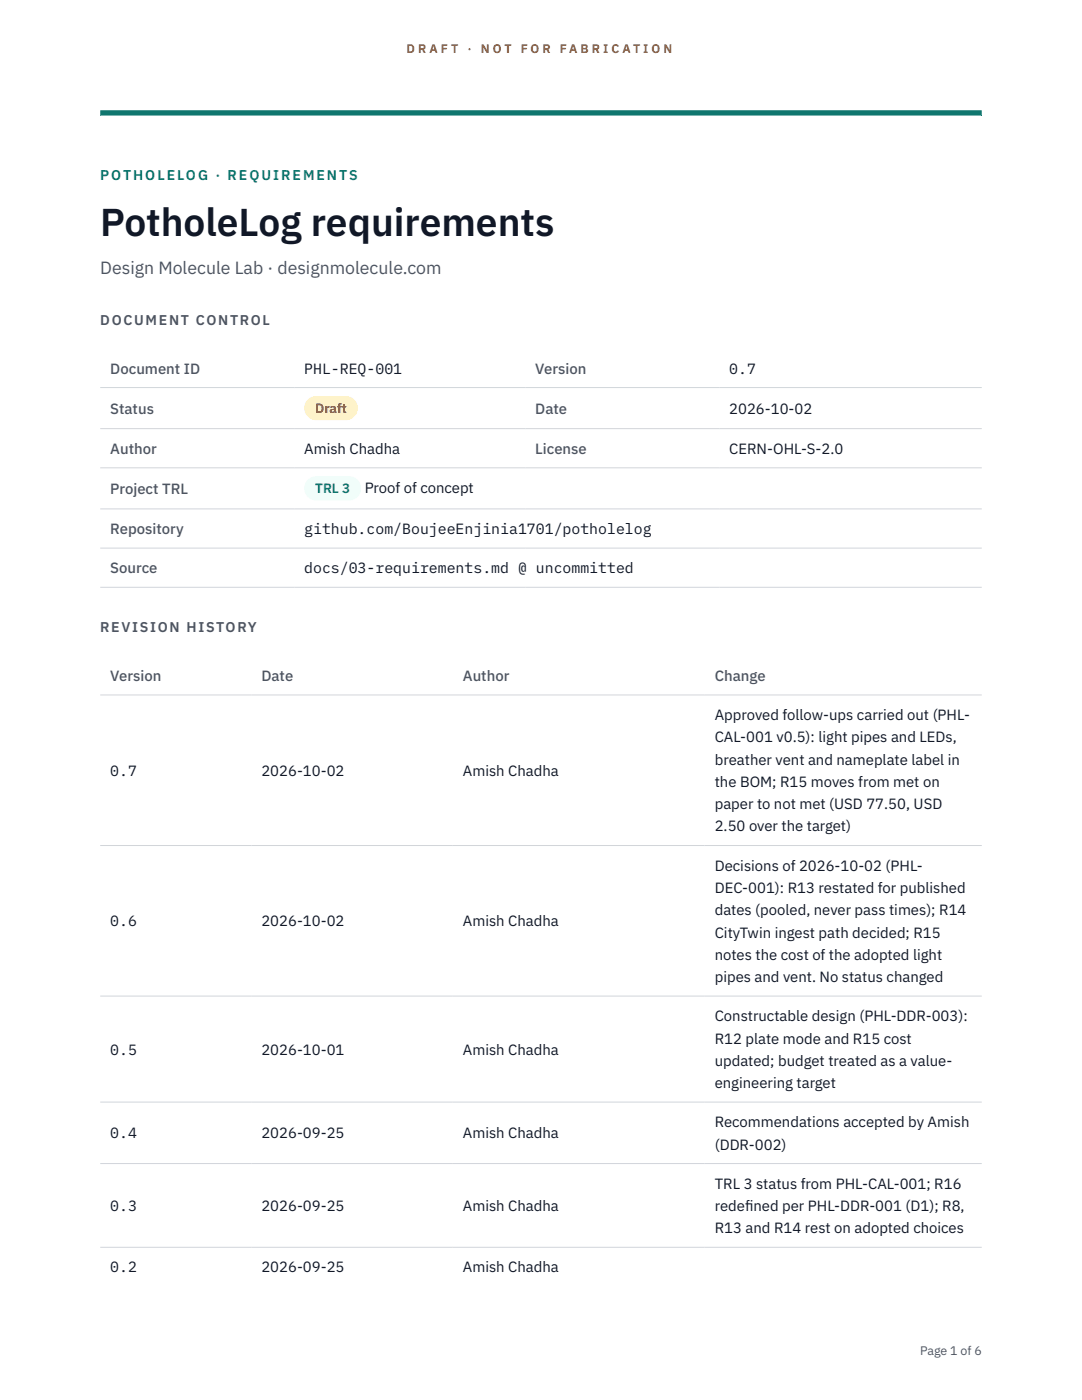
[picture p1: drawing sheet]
<svg xmlns="http://www.w3.org/2000/svg" width="216mm" height="279mm" viewBox="0 0 216 279" stroke-linecap="round" stroke-linejoin="round" font-family="sans-serif">
<defs><g id="words">
<text font-size="7.8" fill="#111827" x="20" y="47.1">PotholeLog requirements</text>
<text font-size="3.5" fill="#4b5563" x="20" y="54.6">Design Molecule Lab · designmolecule.com</text>
<g font-size="3" fill="#4b5563">
<text x="22" y="74.5">Document ID</text>
<text x="106.8" y="74.5">Version</text>
<text x="22" y="82.6">Status</text>
<text x="106.8" y="82.6">Date</text>
<text x="22" y="90.6">Author</text>
<text x="106.8" y="90.6">License</text>
<text x="22" y="98.6">Project TRL</text>
<text x="22" y="106.6">Repository</text>
<text x="22" y="114.4">Source</text>
<text x="22" y="135.9">Version</text>
<text x="52.2" y="135.9">Date</text>
<text x="92.4" y="135.9">Author</text>
<text x="142.6" y="135.9">Change</text>
</g>
<g font-size="3" fill="#111827">
<text x="60.7" y="74.5">PHL-REQ-001</text>
<text x="145.5" y="74.5">0.7</text>
<text x="145.5" y="82.6">2026-10-02</text>
<text x="60.7" y="90.6">Amish Chadha</text>
<text x="145.5" y="90.6">CERN-OHL-S-2.0</text>
<text x="72.8" y="98.5">Proof of concept</text>
<text x="60.7" y="106.6">github.com/BoujeeEnjinia1701/potholelog</text>
<text x="60.7" y="114.4">docs/03-requirements.md @ uncommitted</text>
<text x="142.6" y="143.7">Approved follow-ups carried out (PHL-</text>
<text x="142.6" y="148.2">CAL-001 v0.5): light pipes and LEDs,</text>
<text x="22" y="154.8">0.7</text>
<text x="52.2" y="154.8">2026-10-02</text>
<text x="92.4" y="154.8">Amish Chadha</text>
<text x="142.6" y="152.6">breather vent and nameplate label in</text>
<text x="142.6" y="157.1">the BOM; R15 moves from met on</text>
<text x="142.6" y="161.5">paper to not met (USD 77.50, USD</text>
<text x="142.6" y="165.9">2.50 over the target)</text>
<text x="142.6" y="173.8">Decisions of 2026-10-02 (PHL-</text>
<text x="142.6" y="178.2">DEC-001): R13 restated for published</text>
<text x="22" y="184.9">0.6</text>
<text x="52.2" y="184.9">2026-10-02</text>
<text x="92.4" y="184.9">Amish Chadha</text>
<text x="142.6" y="182.7">dates (pooled, never pass times); R14</text>
<text x="142.6" y="187.1">CityTwin ingest path decided; R15</text>
<text x="142.6" y="191.5">notes the cost of the adopted light</text>
<text x="142.6" y="196">pipes and vent. No status changed</text>
<text x="142.6" y="203.8">Constructable design (PHL-DDR-003):</text>
<text x="142.6" y="208.3">R12 plate mode and R15 cost</text>
<text x="22" y="210.5">0.5</text>
<text x="52.2" y="210.5">2026-10-01</text>
<text x="92.4" y="210.5">Amish Chadha</text>
<text x="142.6" y="212.7">updated; budget treated as a value-</text>
<text x="142.6" y="217.1">engineering target</text>
<text x="22" y="227.2">0.4</text>
<text x="52.2" y="227.2">2026-09-25</text>
<text x="92.4" y="227.2">Amish Chadha</text>
<text x="142.6" y="225">Recommendations accepted by Amish</text>
<text x="142.6" y="229.4">(DDR-002)</text>
<text x="142.6" y="237.2">TRL 3 status from PHL-CAL-001; R16</text>
<text x="22" y="241.7">0.3</text>
<text x="52.2" y="241.7">2026-09-25</text>
<text x="92.4" y="241.7">Amish Chadha</text>
<text x="142.6" y="241.7">redef</text>
<text x="148.7" y="241.7">ined per PHL-DDR-001 (D1); R8,</text>
<text x="142.6" y="246.1">R13 and R14 rest on adopted choices</text>
<text x="22" y="253.9">0.2</text>
<text x="52.2" y="253.9">2026-09-25</text>
<text x="92.4" y="253.9">Amish Chadha</text>
</g>
<text font-size="2.8" fill="#0f766e" x="20" y="36">POTHOLELOG · REQUIREMENTS</text>
<g font-size="2.8" fill="#4b5563">
<text x="20" y="64.8">DOCUMENT CONTROL</text>
<text x="20" y="126.2">REVISION HISTORY</text>
</g>
<text font-size="2.7" fill="#92400e" x="62.9" y="82.5">Draft</text>
<text font-size="2.7" fill="#0f766e" x="62.9" y="98.5">TRL 3</text>
<g font-size="2.5" fill="#b45309">
<text x="81.1" y="10.5">D R A F T</text>
<text x="93.3" y="10.5">·</text>
<text x="95.9" y="10.5">N O T</text>
<text x="103.9" y="10.5">F O R</text>
<text x="111.7" y="10.5">F A B R I C A T I O N</text>
</g>
<text font-size="2.5" fill="#4b5563" x="183.6" y="270.3">Page 1 of 6</text>
</g></defs>
<path d="M20 23.1h175.9zM20 22h175.9v1.1h-175.9z" fill-rule="evenodd" fill="#0f766e"/>
<path d="M20 77.3h175.9M20 85.5h175.9M20 93.4h175.9M20 101.6h175.9M20 109.4h175.9M20 117.2h175.9M20 138.7h175.9M20 168.7h175.9M20 198.8h175.9M20 219.9h175.9M20 232.2h175.9M20 248.9h175.9" fill="none" stroke="#d1d5db" stroke-width=".2"/>
<path d="M60.7 79h10.7v4.9h-10.7z" fill="#fef3c7"/>
<path d="M60.7 95.1h11.4v4.8h-11.4z" fill="#f0fdfa"/>
<use href="#words"/>
</svg>
